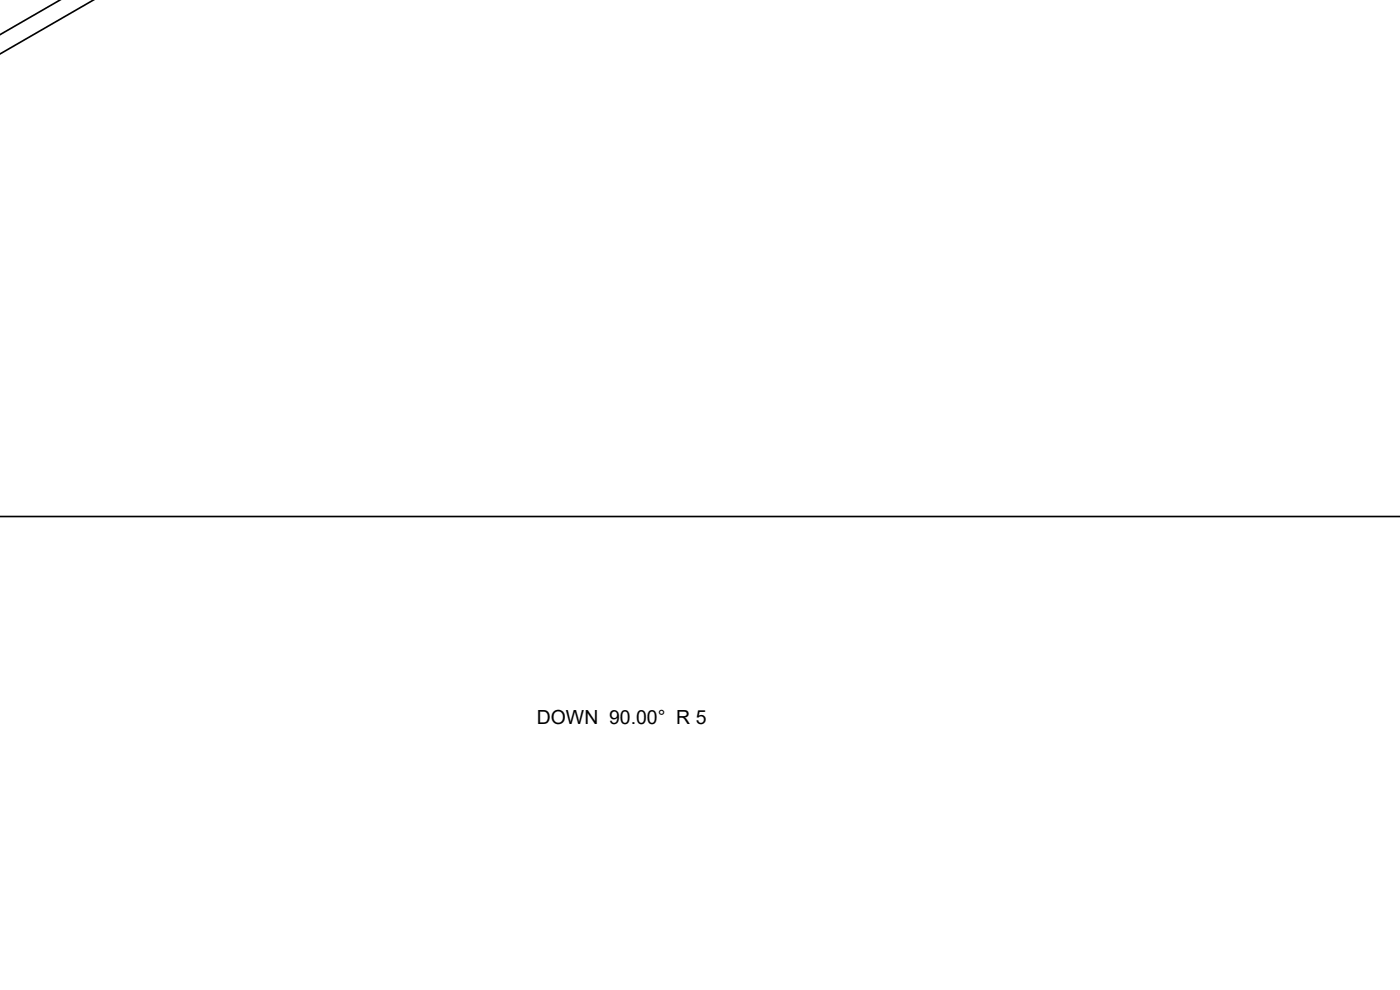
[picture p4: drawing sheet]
<svg xmlns="http://www.w3.org/2000/svg" width="297mm" height="210mm" viewBox="0 0 297 210" stroke-linecap="round" stroke-linejoin="round" font-family="sans-serif">
<defs><g id="words">
<text font-size="4.1" x="113.9" y="153.6">DOWN 90.00° R 5</text>
</g></defs>
<path d="M12.8 0l-12.8 7.4M19.9 0l-19.9 11.5M0 109.6h297.1" fill="none" stroke="#000" stroke-width=".35"/>
<use href="#words"/>
</svg>
